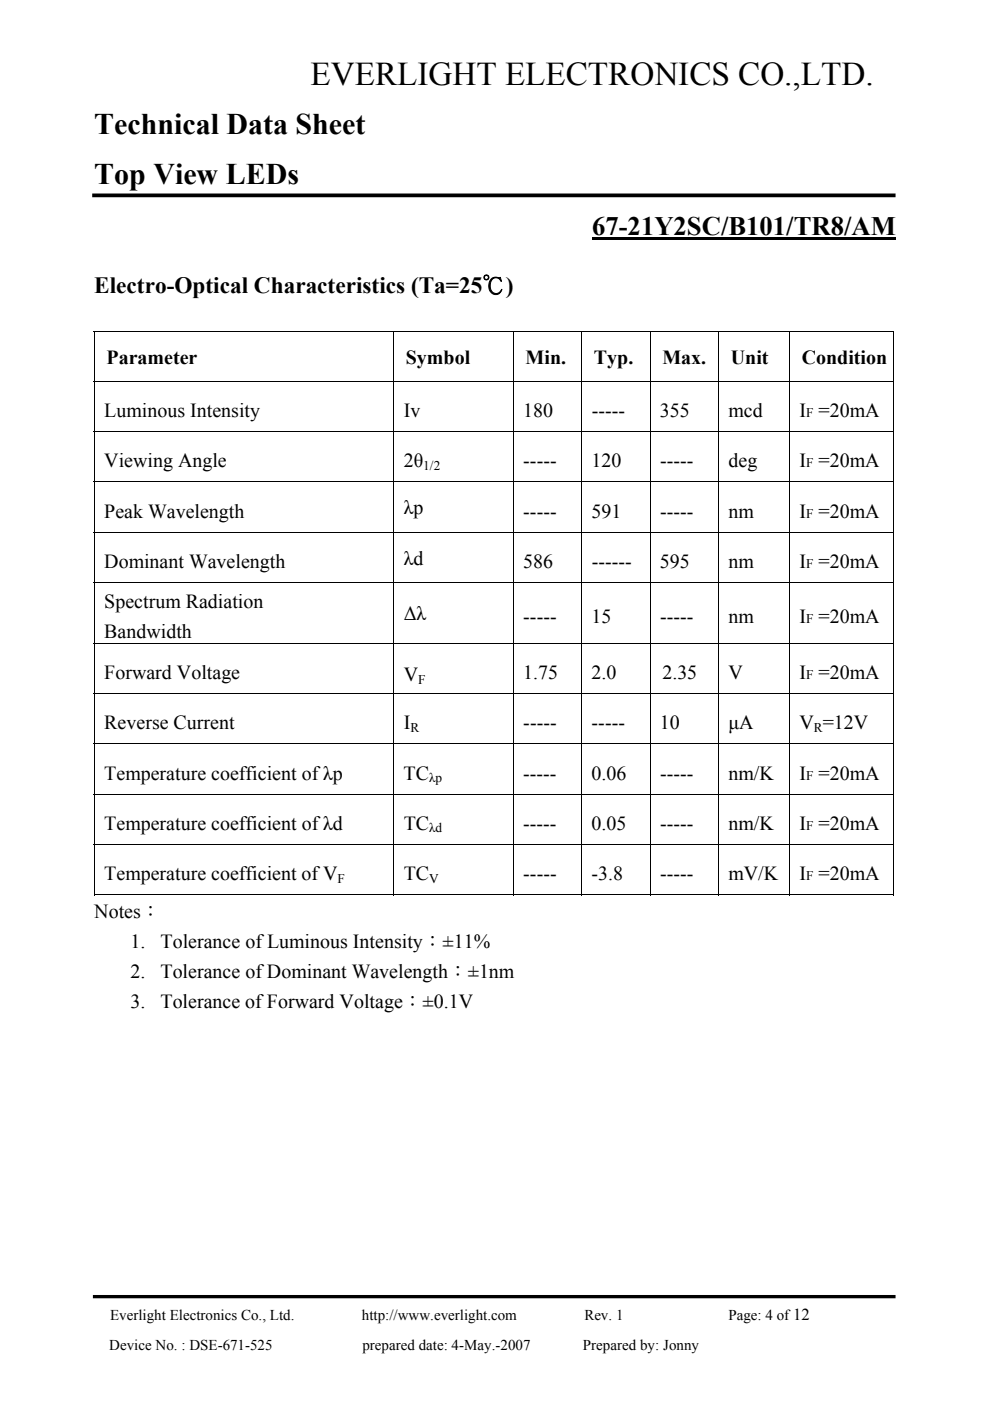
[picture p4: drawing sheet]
<svg xmlns="http://www.w3.org/2000/svg" width="210mm" height="297mm" viewBox="0 0 210 297" stroke-linecap="round" stroke-linejoin="round" font-family="sans-serif">
<defs><g id="words">
<text font-size="7" x="65.9" y="17.9">EVERLIGHT ELECTRONICS CO.,LTD.</text>
<g font-size="6.3">
<text x="20" y="28.4">Technical Data Sheet</text>
<text x="20" y="38.9">Top View LEDs</text>
</g>
<text font-size="5.7" x="125.6" y="49.7">67-21Y2SC/B101/TR8/AM</text>
<text font-size="4.9" x="20" y="62">Electro-Optical Characteristics (Ta=25℃)</text>
<g font-size="4.2">
<text x="22.6" y="77.1">Parameter</text>
<text x="86.1" y="77.1">Symbol</text>
<text x="111.5" y="77.1">Min.</text>
<text x="126" y="77.1">Typ.</text>
<text x="140.5" y="77.1">Max.</text>
<text x="155" y="77.1">Unit</text>
<text x="170.1" y="77.1">Condition</text>
<text x="22.1" y="88.4">Luminous Intensity</text>
<text x="85.6" y="88.4">Iv</text>
<text x="111" y="88.4">180</text>
<text x="125.5" y="88.4">-----</text>
<text x="140" y="88.4">355</text>
<text x="154.5" y="88.4">mcd</text>
<text x="169.6" y="88.4">I =20mA</text>
<text x="22.1" y="99.1">Viewing Angle</text>
<text x="85.6" y="99.1">2θ</text>
<text x="111" y="99.1">-----</text>
<text x="125.5" y="99.1">120</text>
<text x="140" y="99.1">-----</text>
<text x="154.5" y="99.1">deg</text>
<text x="169.6" y="99.1">I =20mA</text>
<text x="22.1" y="109.7">Peak Wavelength</text>
<text x="85.6" y="109">λp</text>
<text x="111" y="109.7">-----</text>
<text x="125.5" y="109.7">591</text>
<text x="140" y="109.7">-----</text>
<text x="154.5" y="109.7">nm</text>
<text x="169.6" y="109.7">I =20mA</text>
<text x="85.6" y="119.7">λd</text>
<text x="22.1" y="120.4">Dominant Wavelength</text>
<text x="111" y="120.4">586</text>
<text x="125.5" y="120.4">------</text>
<text x="140" y="120.4">595</text>
<text x="154.5" y="120.4">nm</text>
<text x="169.6" y="120.4">I =20mA</text>
<text x="22.1" y="129">Spectrum Radiation</text>
<text x="85.6" y="131.5">Δλ</text>
<text x="22.1" y="135.4">Bandwidth</text>
<text x="111" y="132.2">-----</text>
<text x="125.5" y="132.2">15</text>
<text x="140" y="132.2">-----</text>
<text x="154.5" y="132.2">nm</text>
<text x="169.6" y="132.2">I =20mA</text>
<text x="22.1" y="144">Forward Voltage</text>
<text x="111" y="144">1.75</text>
<text x="125.5" y="144">2.0</text>
<text x="140.5" y="144">2.35</text>
<text x="154.5" y="144">V</text>
<text x="169.6" y="144">I =20mA</text>
<text x="85.6" y="144.5">V</text>
<text x="22.1" y="154.6">Reverse Current</text>
<text x="85.6" y="154.6">I</text>
<text x="111" y="154.6">-----</text>
<text x="125.5" y="154.6">-----</text>
<text x="140" y="154.6">10</text>
<text x="154.5" y="154.6">μA</text>
<text x="169.6" y="154.6">V =12V</text>
<text x="22.1" y="165.3">Temperature coefficient ofλp</text>
<text x="85.6" y="165.3">TC</text>
<text x="111" y="165.3">-----</text>
<text x="125.5" y="165.3">0.06</text>
<text x="140" y="165.3">-----</text>
<text x="154.5" y="165.3">nm/K</text>
<text x="169.6" y="165.3">I =20mA</text>
<text x="22.1" y="176">Temperature coefficient ofλd</text>
<text x="85.6" y="176">TC</text>
<text x="111" y="176">-----</text>
<text x="125.5" y="176">0.05</text>
<text x="140" y="176">-----</text>
<text x="154.5" y="176">nm/K</text>
<text x="169.6" y="176">I =20mA</text>
<text x="22.1" y="186.6">Temperature coefficient of V</text>
<text x="85.6" y="186.6">TC</text>
<text x="111" y="186.6">-----</text>
<text x="125.5" y="186.6">-3.8</text>
<text x="140" y="186.6">-----</text>
<text x="154.5" y="186.6">mV/K</text>
<text x="169.6" y="186.6">I =20mA</text>
<text x="20" y="194.7">Notes：</text>
<text x="27.7" y="201">1.</text>
<text x="34" y="201">Tolerance of Luminous Intensity：±11%</text>
<text x="27.7" y="207.4">2.</text>
<text x="34" y="207.4">Tolerance of Dominant Wavelength：±1nm</text>
<text x="27.7" y="213.7">3.</text>
<text x="34" y="213.7">Tolerance of Forward Voltage：±0.1V</text>
</g>
<g font-size="3.2">
<text x="23.4" y="279.9">Everlight Electronics Co., Ltd.</text>
<text x="76.8" y="279.9">http://www.everlight.com</text>
<text x="123.9" y="279.9">Rev. 1</text>
<text x="154.5" y="279.9">Page: 4 of12</text>
<text x="23.2" y="286.3">Device No. : DSE-671-525</text>
<text x="76.9" y="286.3">prepared date: 4-May.-2007</text>
<text x="123.7" y="286.3">Prepared by: Jonny</text>
</g>
<g font-size="2.8">
<text x="171" y="88.4">F</text>
<text x="89.8" y="99.6">1/2</text>
<text x="171" y="99.1">F</text>
<text x="171" y="109.7">F</text>
<text x="171" y="120.4">F</text>
<text x="171" y="132.2">F</text>
<text x="171" y="144">F</text>
<text x="88.7" y="145">F</text>
<text x="87.1" y="155.2">R</text>
<text x="172.6" y="155.2">R</text>
<text x="91" y="165.8">λp</text>
<text x="171" y="165.3">F</text>
<text x="91" y="176.5">λd</text>
<text x="171" y="176">F</text>
<text x="71.6" y="187.2">F</text>
<text x="91" y="187.2">V</text>
<text x="171" y="186.6">F</text>
</g>
</g></defs>
<path d="M125.6 50.3h64.4v.6h-64.4zM19.9 70.1h.2v.2h-.2zM189.4 70.1h.2v.2h-.2zM189.4 189.7h.2v.1h-.2z" fill="#000"/>
<path d="M19.7 274.9h170.2" fill="none" stroke="#000" stroke-width=".71" stroke-linecap="butt"/>
<path d="M19.6 41.4h170.3" fill="none" stroke="#000" stroke-width=".79" stroke-linecap="butt"/>
<g fill="none" stroke="#000" stroke-width=".21">
<path d="M19.9 70.2h169.7M20 70.3v10.5M83.5 70.3v10.5M108.9 70.3v10.5M123.4 70.3v10.5M137.9 70.3v10.5M152.4 70.3v10.5M167.4 70.3v10.5M189.5 70.3v10.5M19.9 80.9h169.7M19.9 91.5h169.7M20 80.9v10.5"/>
<path d="M20 91.6v10.5M83.5 80.9v10.5M83.5 91.6v10.5M108.9 80.9v10.5M108.9 91.6v10.5M123.4 80.9v10.5M123.4 91.6v10.5M137.9 80.9v10.5M137.9 91.6v10.5M152.4 80.9v10.5M152.4 91.6v10.5M167.4 80.9v10.5"/>
<path d="M167.4 91.6v10.5M189.5 80.9v10.5M189.5 91.6v10.5M19.9 102.2h169.7M19.9 112.9h169.7M20 102.3v10.5M20 112.9v10.5M83.5 102.3v10.5M83.5 112.9v10.5M108.9 102.3v10.5M108.9 112.9v10.5M123.4 102.3v10.5"/>
<path d="M123.4 112.9v10.5M137.9 102.3v10.5M137.9 112.9v10.5M152.4 102.3v10.5M152.4 112.9v10.5M167.4 102.3v10.5M167.4 112.9v10.5M189.5 102.3v10.5M189.5 112.9v10.5M19.9 123.5h169.7M19.9 136.4h169.7M20 123.6v12.7"/>
<path d="M20 136.5v10.5M83.5 123.6v12.7M83.5 136.5v10.5M108.9 123.6v12.7M108.9 136.5v10.5M123.4 123.6v12.7M123.4 136.5v10.5M137.9 123.6v12.7M137.9 136.5v10.5M152.4 123.6v12.7M152.4 136.5v10.5M167.4 123.6v12.7"/>
<path d="M167.4 136.5v10.5M189.5 123.6v12.7M189.5 136.5v10.5M19.9 147.1h169.7M19.9 157.7h169.7M20 147.2v10.4M20 157.8v10.5M83.5 147.2v10.4M83.5 157.8v10.5M108.9 147.2v10.4M108.9 157.8v10.5M123.4 147.2v10.4"/>
<path d="M123.4 157.8v10.5M137.9 147.2v10.4M137.9 157.8v10.5M152.4 147.2v10.4M152.4 157.8v10.5M167.4 147.2v10.4M167.4 157.8v10.5M189.5 147.2v10.4M189.5 157.8v10.5M19.9 168.4h169.7M19.9 179.1h169.7M20 168.5v10.5"/>
<path d="M20 179.2v10.6M83.5 168.5v10.5M83.5 179.2v10.6M108.9 168.5v10.5M108.9 179.2v10.6M123.4 168.5v10.5M123.4 179.2v10.6M137.9 168.5v10.5M137.9 179.2v10.6M152.4 168.5v10.5M152.4 179.2v10.6M167.4 168.5v10.5"/>
<path d="M167.4 179.2v10.6M189.5 168.5v10.5M189.5 179.2v10.6M19.9 189.7h63.5M83.6 189.7h25.2M109 189.7h14.3M123.5 189.7h14.3M138 189.7h14.3M152.5 189.7h14.9M167.5 189.7h21.9"/>
</g>
<use href="#words"/>
</svg>
